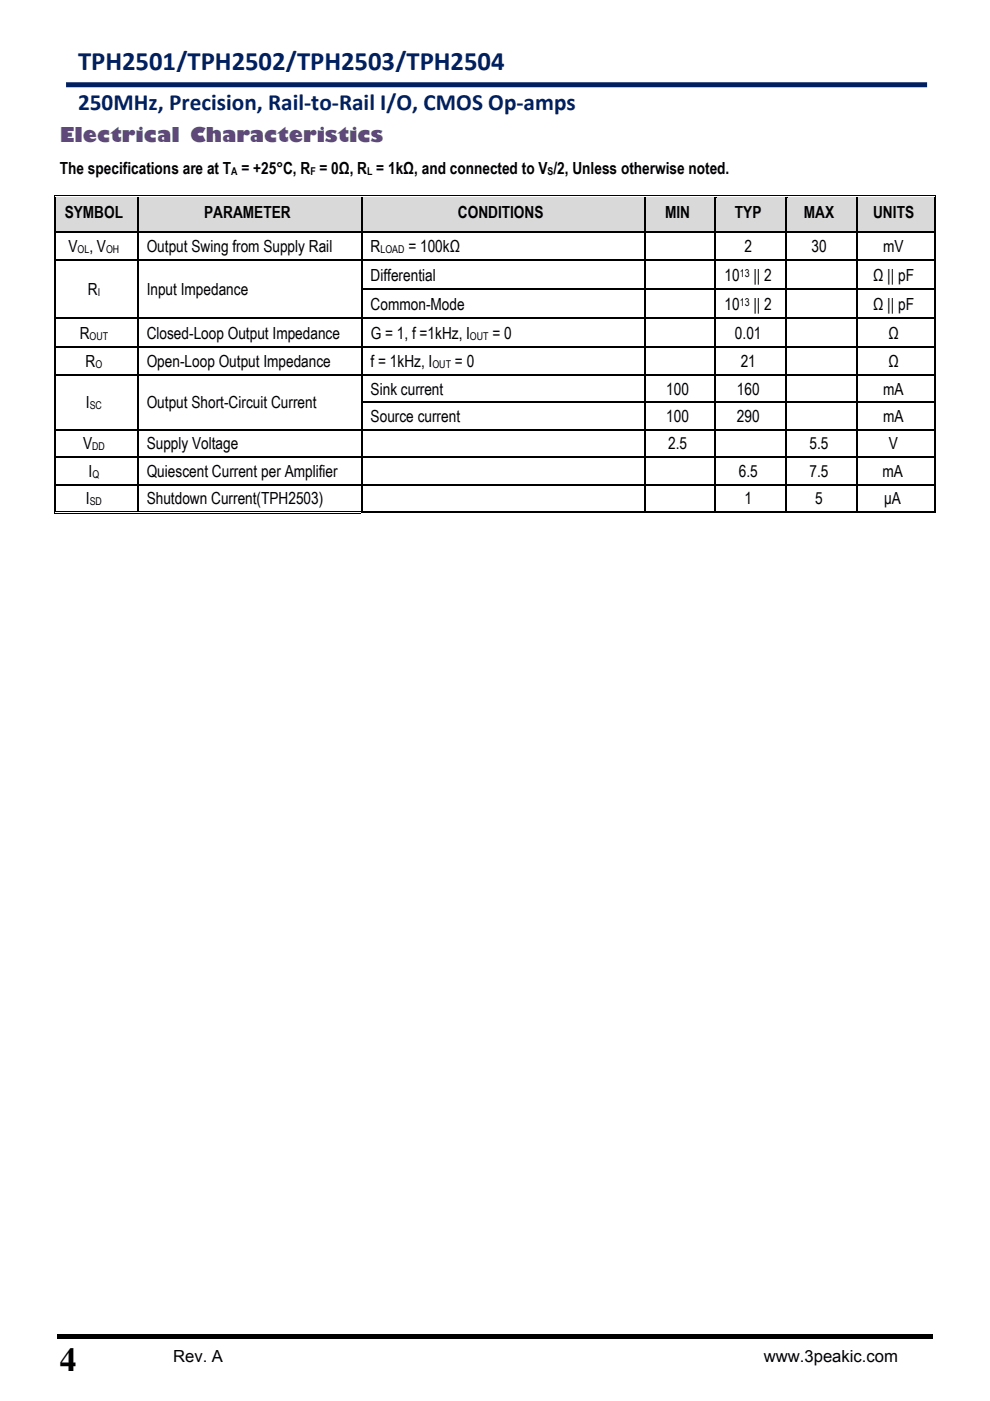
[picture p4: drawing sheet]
<svg xmlns="http://www.w3.org/2000/svg" width="210mm" height="297mm" viewBox="0 0 210 297" stroke-linecap="round" stroke-linejoin="round" font-family="sans-serif">
<defs><g id="words">
<text font-size="7" x="12.7" y="290.7">4</text>
<text font-size="5.7" fill="#002060" x="16.6" y="14.8">TPH2501/TPH2502/TPH2503/TPH2504</text>
<text font-size="4.9" fill="#002060" x="16.6" y="23.4">250MHz, Precision, Rail‐to‐Rail I/O, CMOS Op‐amps</text>
<text font-size="4.2" fill="#5f497a" x="12.7" y="30.1">Electrical Characteristics</text>
<g font-size="3.5">
<text x="12.7" y="36.9">The specifications are at T = +25°C, R = 0Ω, R = 1kΩ, and connected to V /2, Unless otherwise noted.</text>
<text x="13.7" y="46.2">SYMBOL</text>
<text x="43.3" y="46.2">PARAMETER</text>
<text x="97.1" y="46.2">CONDITIONS</text>
<text x="141.1" y="46.2">MIN</text>
<text x="155.9" y="46.2">TYP</text>
<text x="170.5" y="46.2">MAX</text>
<text x="185.2" y="46.2">UNITS</text>
<text x="14.5" y="53.5">V</text>
<text x="19" y="53.5">, V</text>
<text x="31.1" y="53.5">Output Swing from Supply Rail</text>
<text x="78.6" y="53.5">R</text>
<text x="86.6" y="53.5">= 100kΩ</text>
<text x="157.9" y="53.5">2</text>
<text x="172.1" y="53.5">30</text>
<text x="187.3" y="53.5">mV</text>
<text x="78.6" y="59.6">Differential</text>
<text x="153.7" y="59.6">10</text>
<text x="159.8" y="59.6">|| 2</text>
<text x="185.2" y="59.6">Ω || pF</text>
<text x="18.6" y="62.6">R</text>
<text x="31.1" y="62.6">Input Impedance</text>
<text x="78.6" y="65.7">Common-Mode</text>
<text x="153.7" y="65.7">10</text>
<text x="159.8" y="65.7">|| 2</text>
<text x="185.2" y="65.7">Ω || pF</text>
<text x="16.9" y="71.8">R</text>
<text x="31.1" y="71.8">Closed-Loop Output Impedance</text>
<text x="78.6" y="71.8">G = 1, f =1kHz, I</text>
<text x="104.4" y="71.8">= 0</text>
<text x="155.9" y="71.8">0.01</text>
<text x="188.4" y="71.8">Ω</text>
<text x="18.2" y="77.8">R</text>
<text x="31.1" y="77.8">Open-Loop Output Impedance</text>
<text x="78.6" y="77.8">f = 1kHz, I</text>
<text x="96.5" y="77.8">= 0</text>
<text x="157.1" y="77.8">21</text>
<text x="188.4" y="77.8">Ω</text>
<text x="78.6" y="83.7">Sink current</text>
<text x="141.3" y="83.7">100</text>
<text x="156.3" y="83.7">160</text>
<text x="187.3" y="83.7">mA</text>
<text x="18.2" y="86.6">I</text>
<text x="31.1" y="86.6">Output Short-Circuit Current</text>
<text x="78.6" y="89.5">Source current</text>
<text x="141.3" y="89.5">100</text>
<text x="156.3" y="89.5">290</text>
<text x="187.3" y="89.5">mA</text>
<text x="17.6" y="95.3">V</text>
<text x="31.1" y="95.3">Supply Voltage</text>
<text x="141.7" y="95.3">2.5</text>
<text x="171.7" y="95.3">5.5</text>
<text x="188.5" y="95.3">V</text>
<text x="18.8" y="101.1">I</text>
<text x="31.1" y="101.1">Quiescent Current per Amplifier</text>
<text x="156.7" y="101.1">6.5</text>
<text x="171.7" y="101.1">7.5</text>
<text x="187.1" y="101.1">mA</text>
<text x="18.2" y="106.9">I</text>
<text x="31.1" y="106.9">Shutdown Current(TPH2503)</text>
<text x="157.9" y="106.9">1</text>
<text x="172.9" y="106.9">5</text>
<text x="187.6" y="106.9">μA</text>
<text x="36.7" y="288.8">Rev. A</text>
<text x="162" y="288.8">www.3peakic.com</text>
</g>
<g font-size="2.3">
<text x="49.1" y="37.1">A</text>
<text x="65.8" y="37.1">F</text>
<text x="77.9" y="37.1">L</text>
<text x="116.1" y="37.1">S</text>
<text x="16.5" y="53.6">OL</text>
<text x="22.5" y="53.6">OH</text>
<text x="80.7" y="53.6">LOAD</text>
<text x="156.9" y="58.7">13</text>
<text x="20.7" y="62.8">I</text>
<text x="156.9" y="64.8">13</text>
<text x="19" y="72">OUT</text>
<text x="20.3" y="78">O</text>
<text x="91.7" y="78">OUT</text>
<text x="99.7" y="72">OUT</text>
<text x="19" y="86.7">SC</text>
<text x="19.5" y="95.5">DD</text>
<text x="19.6" y="101.3">Q</text>
<text x="19" y="107.1">SD</text>
</g>
</g></defs>
<path d="M12.2 282.7h185.6v1.1h-185.6z" fill="#000"/>
<path d="M34.2 284.3h163.4v7.5h-163.4z" fill="#fff"/>
<path d="M14 18h182.6" fill="none" stroke="#002060" stroke-width="1.1" stroke-linecap="butt"/>
<g fill="#d9d9d9">
<path d="M12 42h17.1v7h-17.1z"/>
<path d="M13.6 42.8h13.7v5.4h-13.7z"/>
<path d="M29.3 42h47.3v7h-47.3z"/>
<path d="M31.1 42.8h43.7v5.4h-43.7z"/>
<path d="M76.8 42h59.8v7h-59.8z"/>
<path d="M78.6 42.8h56.2v5.4h-56.2z"/>
<path d="M136.8 42h14.8v7h-14.8z"/>
<path d="M138.6 42.8h11.2v5.4h-11.2z"/>
<path d="M151.8 42h14.8v7h-14.8z"/>
<path d="M153.6 42.8h11.2v5.4h-11.2z"/>
<path d="M166.9 42h14.7v7h-14.7z"/>
<path d="M168.6 42.8h11.2v5.4h-11.2z"/>
<path d="M181.9 42h16.2v7h-16.2z"/>
<path d="M183.6 42.8h12.8v5.4h-12.8z"/>
</g>
<path d="M11.4 41.4h.2v.6h-.2zM11.4 41.4h.5v.2h-.5zM11.8 41.8h.1v.2h-.1zM11.8 41.8h.1v.1h-.1z" fill="#000"/>
<path d="M11.9 41.5h17.2M11.9 41.8h17.2" fill="none" stroke="#000" stroke-width=".21"/>
<path d="M11.9 41.9h17.2" fill="none" stroke="#d9d9d9" stroke-width=".21"/>
<path d="M29.3 41.9l.3 .1z" fill="#d9d9d9"/>
<path d="M29.1 41.9l.2 .1zM29.1 41.4h.5v.2h-.5zM29.1 41.8h.5v.1h-.5z" fill="#000"/>
<path d="M29.6 41.5h47M29.6 41.8h47" fill="none" stroke="#000" stroke-width=".21"/>
<path d="M29.6 41.9h47" fill="none" stroke="#d9d9d9" stroke-width=".21"/>
<path d="M76.8 41.9l.3 .1z" fill="#d9d9d9"/>
<path d="M76.6 41.9l.2 .1zM76.6 41.4h.5v.2h-.5zM76.6 41.8h.5v.1h-.5z" fill="#000"/>
<path d="M77.1 41.5h59.5M77.1 41.8h59.5" fill="none" stroke="#000" stroke-width=".21"/>
<path d="M77.1 41.9h59.5" fill="none" stroke="#d9d9d9" stroke-width=".21"/>
<path d="M136.8 41.9l.3 .1z" fill="#d9d9d9"/>
<path d="M136.6 41.9l.2 .1zM136.6 41.4h.5v.2h-.5zM136.6 41.8h.5v.1h-.5z" fill="#000"/>
<path d="M137.1 41.5h14.5M137.1 41.8h14.5" fill="none" stroke="#000" stroke-width=".21"/>
<path d="M137.1 41.9h14.5" fill="none" stroke="#d9d9d9" stroke-width=".21"/>
<path d="M151.8 41.9l.3 .1z" fill="#d9d9d9"/>
<path d="M151.6 41.9l.2 .1zM151.6 41.4h.5v.2h-.5zM151.6 41.8h.5v.1h-.5z" fill="#000"/>
<path d="M152.1 41.5h14.5M152.1 41.8h14.5" fill="none" stroke="#000" stroke-width=".21"/>
<path d="M152.1 41.9h14.5" fill="none" stroke="#d9d9d9" stroke-width=".21"/>
<path d="M166.9 41.9l.2 .1z" fill="#d9d9d9"/>
<path d="M166.6 41.9l.3 .1zM166.6 41.4h.5v.2h-.5zM166.6 41.8h.5v.1h-.5z" fill="#000"/>
<path d="M167.1 41.5h14.5M167.1 41.8h14.5" fill="none" stroke="#000" stroke-width=".21"/>
<path d="M167.1 41.9h14.5" fill="none" stroke="#d9d9d9" stroke-width=".21"/>
<path d="M181.9 41.9l.2 .1z" fill="#d9d9d9"/>
<g fill="#000">
<path d="M11.4 49h.2v.3h-.2zM11.4 55.1h.2v.3h-.2zM11.8 49h.1v.3h-.1zM11.8 55.1h.1v.3h-.1zM29.1 49h.2v.3h-.2zM29.1 55.1h.2v.3h-.2zM76.6 49h.2v.3h-.2zM76.6 55.1h.2v.3h-.2zM136.6 49h.2v.3h-.2zM136.6 55.1h.2v.3h-.2zM151.6 49h.2v.3h-.2zM151.6 55.1h.2v.3h-.2z"/>
<path d="M166.6 49h.3v.3h-.3zM166.6 55.1h.3v.3h-.3zM181.6 41.9l.3 .1zM181.6 41.4h.5v.2h-.5zM181.6 41.8h.5v.1h-.5zM181.6 49h.3v.3h-.3zM181.6 55.1h.3v.3h-.3zM198.1 41.4h.5v.2h-.5zM198.1 41.8h.1v.2h-.1zM198.1 41.8h.1v.1h-.1zM198.1 49h.5v.3h-.5zM198.2 49.3h.2z"/>
<path d="M198.2 55.1h.2v.3h-.2zM198.4 41.4h.2v.6h-.2zM11.4 61.2h.2v.3h-.2zM11.4 67.4h.2v.2h-.2zM11.4 73.5h.2v.3h-.2zM11.4 79.3h.2v.3h-.2zM11.8 61.2h.1v.3h-.1zM11.8 67.4h.1v.2h-.1zM11.8 73.5h.1v.3h-.1zM11.8 79.3h.1v.3h-.1zM29.1 61.2h.2v.3h-.2zM29.1 67.4h.2v.2h-.2z"/>
<path d="M29.1 73.5h.2v.3h-.2zM29.1 79.3h.2v.3h-.2zM76.6 61.2h.2v.3h-.2zM76.6 67.4h.2v.2h-.2zM76.6 73.5h.2v.3h-.2zM76.6 79.3h.2v.3h-.2zM136.6 61.2h.2v.3h-.2zM136.6 67.4h.2v.2h-.2zM136.6 73.5h.2v.3h-.2zM136.6 79.3h.2v.3h-.2zM151.6 61.2h.2v.3h-.2zM151.6 67.4h.2v.2h-.2z"/>
<path d="M151.6 73.5h.2v.3h-.2zM151.6 79.3h.2v.3h-.2zM166.6 61.2h.3v.3h-.3zM166.6 67.4h.3v.2h-.3zM166.6 73.5h.3v.3h-.3zM166.6 79.3h.3v.3h-.3zM181.6 61.2h.3v.3h-.3zM181.6 67.4h.3v.2h-.3zM181.6 73.5h.3v.3h-.3zM181.6 79.3h.3v.3h-.3zM198.2 61.2h.2v.3h-.2zM198.2 67.4h.2v.2h-.2z"/>
<path d="M198.2 73.5h.2v.3h-.2zM198.2 79.3h.2v.3h-.2zM11.4 85.2h.2v.2h-.2zM11.4 91h.2v.2h-.2zM11.4 96.8h.2v.3h-.2zM11.8 85.2h.1v.2h-.1zM11.8 91h.1v.2h-.1zM11.8 96.8h.1v.3h-.1zM29.1 85.2h.2v.2h-.2zM29.1 91h.2v.2h-.2zM29.1 96.8h.2v.3h-.2zM76.6 85.2h.2v.2h-.2z"/>
<path d="M76.6 91h.2v.2h-.2zM76.6 96.8h.2v.3h-.2zM136.6 85.2h.2v.2h-.2zM136.6 91h.2v.2h-.2zM136.6 96.8h.2v.3h-.2zM151.6 85.2h.2v.2h-.2zM151.6 91h.2v.2h-.2zM151.6 96.8h.2v.3h-.2zM166.6 85.2h.3v.2h-.3zM166.6 91h.3v.2h-.3zM166.6 96.8h.3v.3h-.3zM181.6 85.2h.3v.2h-.3z"/>
<path d="M181.6 91h.3v.2h-.3zM181.6 96.8h.3v.3h-.3zM198.2 85.2h.2v.2h-.2zM198.2 91h.2v.2h-.2zM198.2 96.8h.2v.3h-.2zM11.4 102.6h.2v.3h-.2zM11.4 108.8h.5v.2h-.5zM11.8 102.6h.1v.3h-.1zM11.8 108.5h.1v.1h-.1zM29.1 102.6h.2v.3h-.2zM29.1 108.5h.5v.1h-.5zM76.6 102.6h.2v.3h-.2z"/>
<path d="M136.6 102.6h.2v.3h-.2zM151.6 102.6h.2v.3h-.2zM166.6 102.6h.3v.3h-.3zM181.6 102.6h.3v.3h-.3zM198.2 102.6h.2v.3h-.2zM198.2 108.5h.2v.2h-.2z"/>
</g>
<g fill="none" stroke="#000" stroke-width=".21">
<path d="M11.5 42v7M11.5 49.3v5.8M11.5 55.4v5.8M11.9 42v7M11.9 49.3v5.8M11.9 55.4v5.8M182.1 41.5h16M182.1 41.8h16M198.1 42v7M198.5 42v7M11.5 61.5v5.9M11.5 67.6v5.9"/>
<path d="M11.5 73.8v5.5M11.5 79.6v5.6M11.9 61.5v5.9M11.9 67.6v5.9M11.9 73.8v5.5M11.9 79.6v5.6M11.5 85.4v5.6M11.5 91.2v5.6M11.5 97.1v5.5M11.9 85.4v5.6M11.9 91.2v5.6M11.9 97.1v5.5"/>
<path d="M11.5 102.9v6.1M11.9 102.9v5.6M11.9 108.9h64.7M11.9 108.5h17.2M29.6 108.5h47"/>
</g>
<path d="M182.1 41.9h16" fill="none" stroke="#d9d9d9" stroke-width=".21"/>
<g fill="none" stroke="#000" stroke-width=".25">
<path d="M11.9 49.1h17.2M11.9 55.2h17.2M29.2 42v7M29.2 49.3v5.8M29.2 55.4v5.8M29.3 49.1h47.3M29.3 55.2h47.3M76.7 42v7M76.7 49.3v5.8M76.7 55.4v5.8M76.8 49.1h59.8M76.8 55.2h59.8"/>
<path d="M136.7 42v7M136.7 49.3v5.8M136.7 55.4v5.8M136.8 49.1h14.8M136.8 55.2h14.8M151.7 42v7M151.7 49.3v5.8M151.7 55.4v5.8M151.8 49.1h14.8M151.8 55.2h14.8M166.7 42v7M166.7 49.3v5.8"/>
<path d="M166.7 55.4v5.8M166.9 49.1h14.7M166.9 55.2h14.7M181.7 42v7M181.7 49.3v5.8M181.7 55.4v5.8M181.9 49.1h16.2M181.9 55.2h16.3M198.3 49.3v5.8M198.3 55.4v5.8M11.9 67.5h17.2M11.9 73.6h17.2"/>
<path d="M11.9 79.5h17.2M29.2 61.5v5.9M29.2 67.6v5.9M29.2 73.8v5.5M29.2 79.6v5.6M29.3 67.5h47.3M29.3 73.6h47.3M29.3 79.5h47.3M76.7 61.5v5.9M76.7 67.6v5.9M76.7 73.8v5.5M76.7 79.6v5.6"/>
<path d="M76.8 61.4h59.8M76.8 67.5h59.8M76.8 73.6h59.8M76.8 79.5h59.8M136.7 61.5v5.9M136.7 67.6v5.9M136.7 73.8v5.5M136.7 79.6v5.6M136.8 61.4h14.8M136.8 67.5h14.8M136.8 73.6h14.8M136.8 79.5h14.8"/>
<path d="M151.7 61.5v5.9M151.7 67.6v5.9M151.7 73.8v5.5M151.7 79.6v5.6M151.8 61.4h14.8M151.8 67.5h14.8M151.8 73.6h14.8M151.8 79.5h14.8M166.7 61.5v5.9M166.7 67.6v5.9M166.7 73.8v5.5M166.7 79.6v5.6"/>
<path d="M166.9 61.4h14.7M166.9 67.5h14.7M166.9 73.6h14.7M166.9 79.5h14.7M181.7 61.5v5.9M181.7 67.6v5.9M181.7 73.8v5.5M181.7 79.6v5.6M181.9 61.4h16.3M181.9 67.5h16.3M181.9 73.6h16.3M181.9 79.5h16.3"/>
<path d="M198.3 61.5v5.9M198.3 67.6v5.9M198.3 73.8v5.5M198.3 79.6v5.6M11.9 91.1h17.2M11.9 96.9h17.2M29.2 85.4v5.6M29.2 91.2v5.6M29.2 97.1v5.5M29.3 91.1h47.3M29.3 96.9h47.3M76.7 85.4v5.6"/>
<path d="M76.7 91.2v5.6M76.7 97.1v5.5M76.8 85.3h59.8M76.8 91.1h59.8M76.8 96.9h59.8M136.7 85.4v5.6M136.7 91.2v5.6M136.7 97.1v5.5M136.8 85.3h14.8M136.8 91.1h14.8M136.8 96.9h14.8M151.7 85.4v5.6"/>
<path d="M151.7 91.2v5.6M151.7 97.1v5.5M151.8 85.3h14.8M151.8 91.1h14.8M151.8 96.9h14.8M166.7 85.4v5.6M166.7 91.2v5.6M166.7 97.1v5.5M166.9 85.3h14.7M166.9 91.1h14.7M166.9 96.9h14.7M181.7 85.4v5.6"/>
<path d="M181.7 91.2v5.6M181.7 97.1v5.5M181.9 85.3h16.3M181.9 91.1h16.3M181.9 96.9h16.3M198.3 85.4v5.6M198.3 91.2v5.6M198.3 97.1v5.5M11.9 102.7h17.2M29.2 102.9v5.6M29.3 102.7h47.3M76.6 108.6h60"/>
<path d="M76.7 102.9v5.8M76.8 102.7h59.8M136.7 102.9v5.8M136.8 102.7h14.8M136.8 108.6h14.8M151.7 102.9v5.8M151.8 102.7h14.8M151.8 108.6h14.8M166.7 102.9v5.8M166.9 102.7h14.7M166.9 108.6h14.7M181.7 102.9v5.8"/>
<path d="M181.9 102.7h16.3M181.9 108.6h16.3M198.3 102.9v5.8"/>
</g>
<use href="#words"/>
</svg>
